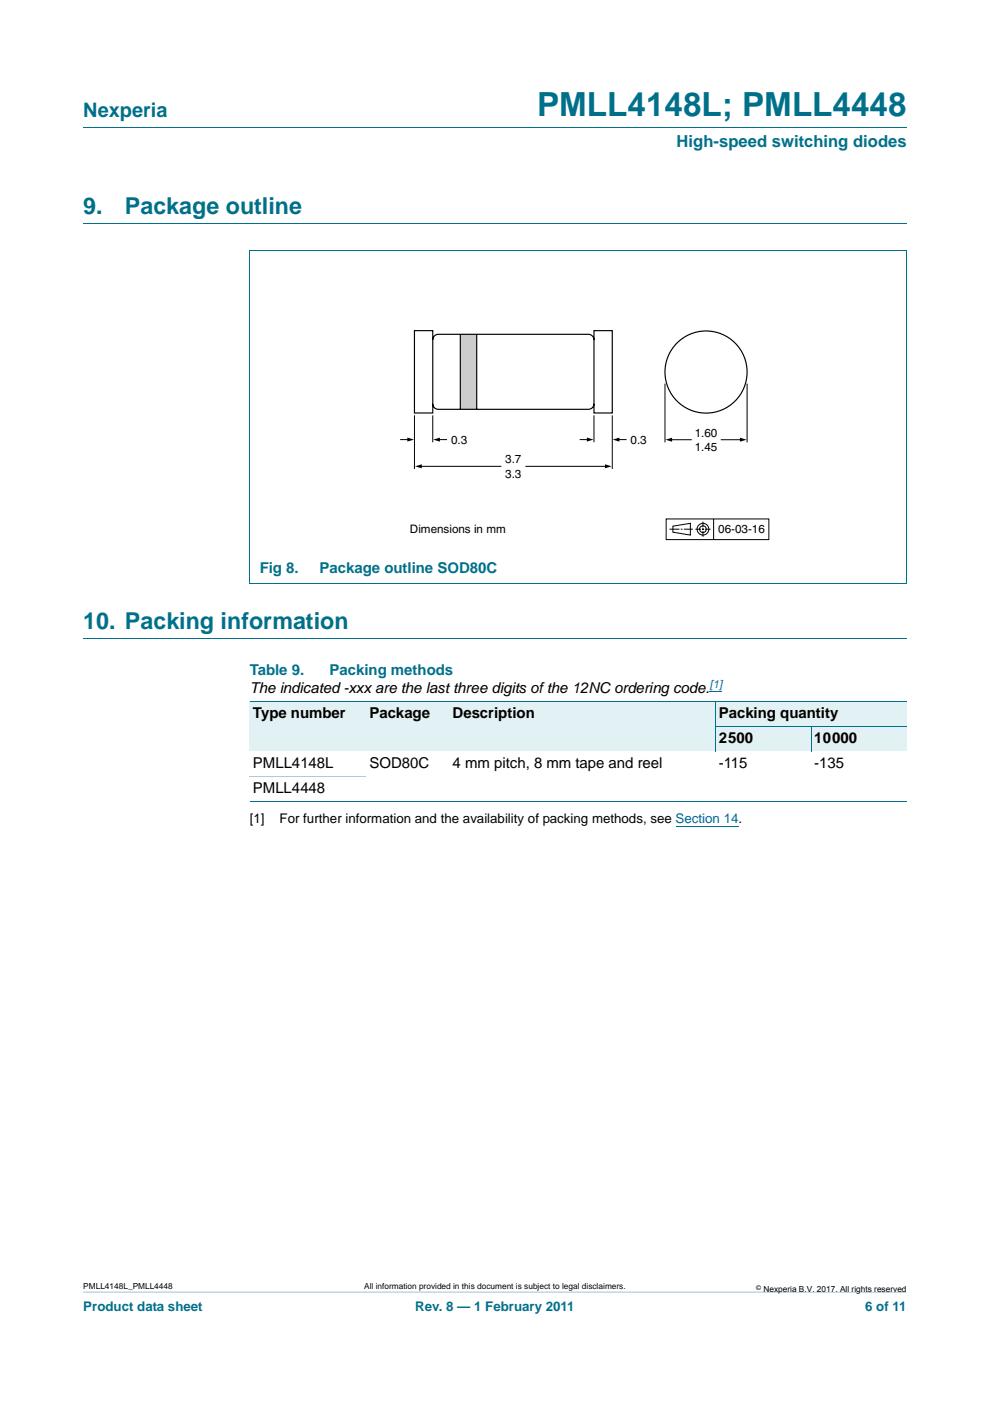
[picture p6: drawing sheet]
<svg xmlns="http://www.w3.org/2000/svg" width="210mm" height="297mm" viewBox="0 0 210 297" stroke-linecap="round" stroke-linejoin="round" font-family="sans-serif">
<defs><g id="words">
<text font-size="7" fill="#00708a" x="113.9" y="24.6">PMLL4148L; PMLL4448</text>
<g font-size="4.9" fill="#00708a">
<text x="17.7" y="45.4">9.</text>
<text x="26.5" y="45.4">Package outline</text>
<text x="17.7" y="133.3">10. Packing information</text>
</g>
<text font-size="4.2" fill="#00708a" x="17.7" y="24.9">Nexperia</text>
<text font-size="3.5" fill="#00708a" x="143.5" y="31.1">High-speed switching diodes</text>
<g font-size="3.2" fill="#00708a">
<text x="55.1" y="121.5">Fig 8.</text>
<text x="67.8" y="121.5">Package outline SOD80C</text>
<text x="53" y="143">Table 9.</text>
<text x="69.9" y="143">Packing methods</text>
</g>
<g font-size="3.2">
<text x="53" y="146.9">The indicated -xxx are the last three digits of the 12NC ordering code.</text>
<text x="53.7" y="152.2">Type number</text>
<text x="78.4" y="152.2">Package</text>
<text x="96" y="152.2">Description</text>
<text x="152.4" y="152.2">Packing quantity</text>
<text x="152.4" y="157.5">2500</text>
<text x="172.7" y="157.5">10000</text>
<text x="53.7" y="162.8">PMLL4148L</text>
<text x="78.4" y="162.8">SOD80C</text>
<text x="96" y="162.8">4 mm pitch, 8 mm tape and reel</text>
<text x="152.4" y="162.8">-115</text>
<text x="172.7" y="162.8">-135</text>
<text x="53.7" y="168.1">PMLL4448</text>
</g>
<g font-size="2.8">
<text x="53" y="174.6">[1]</text>
<text x="59.3" y="174.6">For further information and the availability of packing methods, see Section 14.</text>
</g>
<g font-size="2.8" fill="#00708a">
<text x="17.7" y="277.9">Product data sheet</text>
<text x="88.1" y="277.9">Rev. 8 — 1 February 2011</text>
<text x="183.5" y="277.9">6 of 11</text>
</g>
<g font-size="2.5">
<text x="95.7" y="94.1">0.3</text>
<text x="133.8" y="94.1">0.3</text>
<text x="147.3" y="92.6">1.60</text>
<text x="147.3" y="95.6">1.45</text>
<text x="107.2" y="98.2">3.7</text>
<text x="107.2" y="101.2">3.3</text>
<text x="87" y="113.1">Dimensions in mm</text>
<text x="152.4" y="113.1">06-03-16</text>
</g>
<text font-size="2.4" fill="#00f" x="150.5" y="146">[1]</text>
<g font-size="1.8">
<text x="17.7" y="273.3">PMLL4148L_PMLL4448</text>
<text x="77.2" y="273.3">All information provided in this document is subject to legal disclaimers.</text>
<text x="161.9" y="273.9">Nexperia B.V. 2017. All rights reserved</text>
</g>
<text font-size="1.4" x="160.4" y="273.4">©</text>
</g></defs>
<path d="M17.7 273.9l174.6 .1z" fill="#00708a"/>
<path d="M17.7 27h174.6M17.7 47.4h174.6M52.9 53.1h139.4M53 53.1v70.5M192.3 53.1v70.5M17.7 135.3h174.6M52.9 123.6h139.4" fill="none" stroke="#00708a" stroke-width=".21"/>
<path d="M143.3 175.3h13.3" fill="none" stroke="#00f" stroke-width=".21"/>
<path d="M81.6 57.5h81.8v57.2h-81.8z" fill="none" stroke="#fff" stroke-width=".21"/>
<g fill="none" stroke="#000" stroke-width=".21">
<path d="M85 93.2h1.7M89.2 98.9h17M93 93.2h1.7M111.5 98.9h17.1M123.1 93.2h1.7M131.1 93.2h1.7M141 81.3v12.5M142.3 93.2h4.3M153 93.2h4.2M158.5 81.3v12.5M141.3 110h21.8v4.4h-21.8zM142 112.2h2.1"/>
<path d="M142.7 111.6l3.7-.6v2.4l-3.7-.6zM144.4 112.2h.4M145 112.2h2M147.5 112.2h1.2M148.9 112.2h.4M149.1 110.6v1.2M149.1 112v.4M149.1 112.6v1.2M149.5 112.2h1.2M151.4 110v4.4"/>
<circle cx="149.1" cy="112.2" r="1.24"/>
<circle cx="149.1" cy="112.2" r=".71"/>
</g>
<path d="M86.4 92.8l1.4 .4-1.4 .4zM88 98.9l1.5-.5v.9zM91.9 93.2l1.4-.4v.8zM124.5 92.8l1.4 .4-1.4 .4zM128.3 98.4l1.4 .5-1.4 .4zM130 93.2l1.4-.4v.8zM141.1 93.2l1.5-.4v.8zM156.9 92.8l1.5 .4-1.5 .4z" fill="#000"/>
<circle cx="149.8" cy="78.9" r="8.7" fill="none" stroke="#000" stroke-width=".25"/>
<path d="M97.6 70.9h3.5v15.9h-3.5z" fill="#ccc"/>
<path d="M87.9 70.1h3.9v17.5h-3.9zM91.8 72a1.17 1.17 0 0 1 1.2-1.1h31.8a1.17 1.17 0 0 1 1.2 1.1M97.6 71v15.8M101.1 71v15.8M126 70.1h3.9v17.5h-3.9zM91.8 85.6a1.17 1.17 0 0 0 1.2 1.2h31.8a1.17 1.17 0 0 0 1.2-1.2" fill="none" stroke="#000" stroke-width=".25"/>
<path d="M87.9 88.1v11.3M91.8 88.1v5.7M126 88.1v5.7M129.9 88.1v11.3" fill="none" stroke="#000" stroke-width=".21"/>
<path d="M150.5 146.7h2.7" fill="none" stroke="#00f" stroke-width=".21"/>
<g fill="#e2f1f4">
<path d="M53 148.7h24.6v10.6h-24.6z"/>
<path d="M77.6 148.7h17.7v10.6h-17.7z"/>
<path d="M95.3 148.7h56.4v10.6h-56.4z"/>
<path d="M151.7 148.7h40.6v5.3h-40.6z"/>
<path d="M151.7 154h20.3v5.3h-20.3z"/>
<path d="M172 154h20.3v5.3h-20.3z"/>
</g>
<path d="M53 148.7h139.3M151.7 154h40.6M151.7 148.7v10.6M172 153.9v5.4M53 169.9h139.3" fill="none" stroke="#00708a" stroke-width=".21"/>
<path d="M53 164.6h24.6" fill="none" stroke="#a5d5dc" stroke-width=".21"/>
<use href="#words"/>
</svg>
